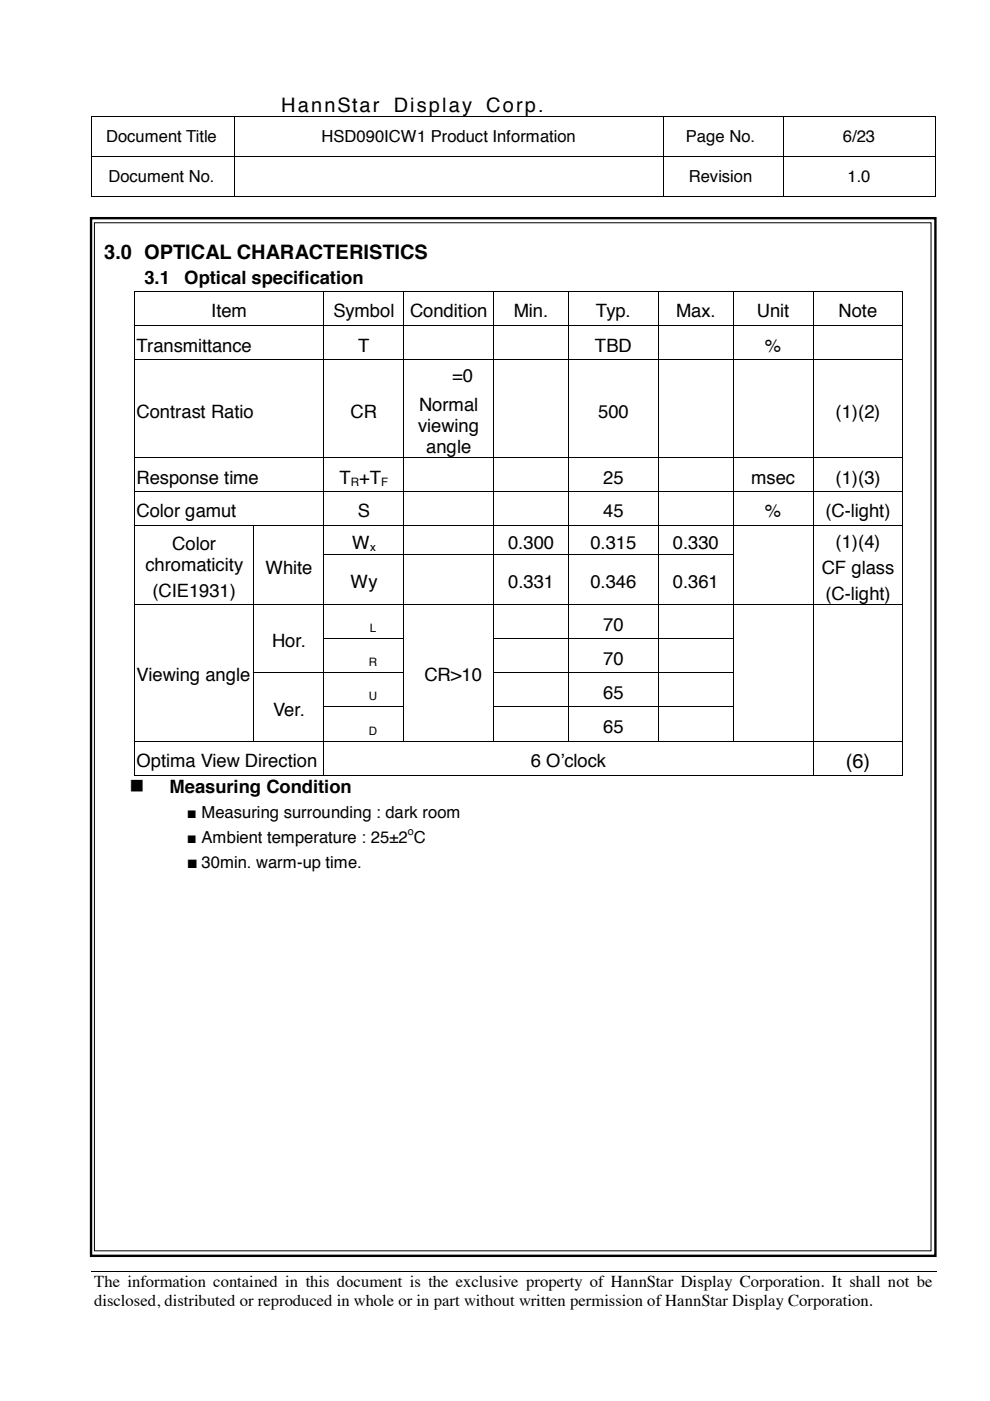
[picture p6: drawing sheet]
<svg xmlns="http://www.w3.org/2000/svg" width="210mm" height="297mm" viewBox="0 0 210 297" stroke-linecap="round" stroke-linejoin="round" font-family="sans-serif">
<defs><g id="words">
<g font-size="4.2">
<text x="59.6" y="23.8">HannStar</text>
<text x="83.5" y="23.8">Display Corp.</text>
<text x="22.1" y="54.8">3.0 OPTICAL CHARACTERISTICS</text>
<text x="179.3" y="162.8">(6)</text>
<text x="27.5" y="168.2">!</text>
</g>
<g font-size="3.9">
<text x="30.6" y="60.1">3.1</text>
<text x="39.1" y="60.1">Optical specification</text>
<text x="44.8" y="67.3">Item</text>
<text x="70.7" y="67.3">Symbol</text>
<text x="87" y="67.3">Condition</text>
<text x="108.9" y="67.3">Min.</text>
<text x="126.4" y="67.3">Typ.</text>
<text x="143.3" y="67.3">Max.</text>
<text x="160.5" y="67.3">Unit</text>
<text x="177.8" y="67.3">Note</text>
<text x="29" y="74.5">Transmittance</text>
<text x="75.9" y="74.5">T</text>
<text x="126.2" y="74.5">TBD</text>
<text x="162.2" y="74.5">%</text>
<text x="95.8" y="81.1">=0</text>
<text x="29" y="88.5">Contrast Ratio</text>
<text x="74.3" y="88.5">CR</text>
<text x="88.9" y="87.1">Normal</text>
<text x="126.8" y="88.5">500</text>
<text x="177.2" y="88.5">(1)(2)</text>
<text x="88.6" y="91.6">viewing</text>
<text x="90.4" y="96">angle</text>
<text x="29" y="102.5">Response time</text>
<text x="72" y="102.5">T +T</text>
<text x="127.9" y="102.5">25</text>
<text x="159.3" y="102.5">msec</text>
<text x="177.2" y="102.5">(1)(3)</text>
<text x="29" y="109.7">Color gamut</text>
<text x="75.9" y="109.7">S</text>
<text x="127.9" y="109.7">45</text>
<text x="162.2" y="109.7">%</text>
<text x="175" y="109.7">(C-light)</text>
<text x="36.5" y="116.6">Color</text>
<text x="74.7" y="116.4">W</text>
<text x="107.7" y="116.4">0.300</text>
<text x="125.2" y="116.4">0.315</text>
<text x="142.7" y="116.4">0.330</text>
<text x="177.2" y="116.2">(1)(4)</text>
<text x="30.8" y="121.1">chromaticity</text>
<text x="56.3" y="121.6">White</text>
<text x="74.3" y="124.7">Wy</text>
<text x="107.7" y="124.7">0.331</text>
<text x="125.2" y="124.7">0.346</text>
<text x="142.7" y="124.7">0.361</text>
<text x="174.2" y="121.7">CF glass</text>
<text x="32.3" y="126.6">(CIE1931)</text>
<text x="175" y="127.2">(C-light)</text>
<text x="57.7" y="137.3">Hor.</text>
<text x="127.9" y="133.7">70</text>
<text x="127.9" y="140.9">70</text>
<text x="29" y="144.5">Viewing angle</text>
<text x="90" y="144.5">CR&gt;10</text>
<text x="127.9" y="148.2">65</text>
<text x="57.9" y="151.7">Ver.</text>
<text x="127.9" y="155.4">65</text>
<text x="29" y="162.6">Optima View Direction</text>
<text x="112.5" y="162.6">6 O’clock</text>
<text x="35.9" y="168.2">Measuring Condition</text>
<text x="39.6" y="184.1">■ 30min. warm-up time.</text>
</g>
<g font-size="3.5">
<text x="22.5" y="30.2">Document Title</text>
<text x="68.2" y="30.2">HSD090ICW1 Product Information</text>
<text x="145.4" y="30.2">Page No.</text>
<text x="178.7" y="30.2">6/23</text>
<text x="23" y="38.7">Document No.</text>
<text x="146" y="38.7">Revision</text>
<text x="179.7" y="38.7">1.0</text>
<text x="39.6" y="173.5">■ Measuring surrounding : dark room</text>
<text x="39.6" y="178.8">■ Ambient temperature : 25±2 C</text>
<text x="20" y="272.9">The information contained in this document is the exclusive property of HannStar Display Corporation. It shall not be</text>
<text x="20" y="277">disclosed, distributed or reproduced in whole or in part without written permission of HannStar Display Corporation.</text>
</g>
<g font-size="2.5">
<text x="74.4" y="103.1">R</text>
<text x="80.8" y="103.1">F</text>
<text x="78.5" y="116.9">x</text>
<text x="78.4" y="134.1">L</text>
<text x="78.2" y="141.3">R</text>
<text x="78.2" y="148.5">U</text>
<text x="78.2" y="155.7">D</text>
</g>
<text font-size="2.3" x="86.4" y="177">o</text>
</g></defs>
<g fill="#000">
<path d="M19.4 24.7h.2v.1h-.2zM19.4 33.1h.2v.2h-.2zM49.5 24.7h.2v.1h-.2zM49.5 33.1h.2v.2h-.2zM59.1 24.7h.1v.1h-.1zM140.5 24.7h.2v.1h-.2zM140.5 33.1h.2v.2h-.2zM165.9 24.7h.2v.1h-.2zM165.9 33.1h.2v.2h-.2zM198.2 24.7h.1v.1h-.1zM198.2 33.1h.1v.2h-.1zM19.4 41.6h.2v.2h-.2z"/>
<path d="M49.5 41.6h.2v.2h-.2zM140.5 41.6h.2v.2h-.2zM165.9 41.6h.2v.2h-.2zM198.2 41.6h.1v.2h-.1zM198.5 269.6v.1z"/>
</g>
<g fill="none" stroke="#000" stroke-width=".21">
<path d="M19.5 24.8v8.3M19.5 33.3v8.3M19.6 24.8h29.9M19.6 33.2h29.9M49.6 24.8v8.3M49.6 33.3v8.3M49.7 24.8h9.4M49.7 33.2h90.8M59.2 24.8h81.3M140.6 24.8v8.3M140.6 33.3v8.3M140.7 24.8h25.2"/>
<path d="M140.7 33.2h25.2M166 24.8v8.3M166 33.3v8.3M166.1 24.8h32.1M166.1 33.2h32.1M198.2 24.8v8.3M198.2 33.3v8.3M19.6 41.7h29.9M49.7 41.7h90.8M140.7 41.7h25.2M166.1 41.7h32.1M19.3 269.6h179.2"/>
</g>
<g fill="#fff">
<path d="M19.3 277.9h179.2z"/>
<path d="M198.5 269.7v8.2z"/>
</g>
<path d="M19.3 46.3h179v220h-179z" fill="none" stroke="#000" stroke-width=".51"/>
<path d="M20 47.2h177.4v218h-177.4z" fill-rule="evenodd" fill="#fff"/>
<g fill="none" stroke="#000" stroke-width=".21">
<path d="M20 47.2h177.4v218h-177.4zM28.4 61.9v7M28.4 69.1v7.1M28.4 76.4v20.5M28.5 61.8h40.1M28.5 69h40.1M28.5 76.3h40.1M68.7 61.9v7M68.7 69.1v7.1M68.7 76.4v20.5M68.7 61.8h16.8M68.7 69h16.8"/>
<path d="M68.7 76.3h16.8M85.6 61.9v7M85.6 69.1v7.1M85.6 76.4v20.5M85.7 61.8h18.9M85.7 69h18.9M85.7 76.3h18.9M104.6 61.9v7M104.6 69.1v7.1M104.6 76.4v20.5M104.7 61.8h15.7M104.7 69h15.7"/>
<path d="M104.7 76.3h15.7M120.5 61.9v7M120.5 69.1v7.1M120.5 76.4v20.5M120.6 61.8h18.9M120.6 69h18.9M120.6 76.3h18.9M139.6 61.9v7M139.6 69.1v7.1M139.6 76.4v20.5M139.7 61.8h15.7M139.7 69h15.7"/>
<path d="M139.7 76.3h15.7M155.4 61.9v7M155.4 69.1v7.1M155.4 76.4v20.5M155.5 61.8h16.8M155.5 69h16.8M155.5 76.3h16.8M172.4 61.9v7M172.4 69.1v7.1M172.4 76.4v20.5M172.5 61.8h18.8M172.5 69h18.8"/>
<path d="M172.5 76.3h18.8M191.4 61.9v7M191.4 69.1v7.1M191.4 76.4v20.5M28.4 97.1v7M28.5 97h40.1M68.7 97.1v7M68.7 97h16.8M85.6 97.1v7M85.7 97h18.9M104.6 97.1v7M104.7 97h15.7"/>
<path d="M120.5 97.1v7M120.6 97h18.9M139.6 97.1v7M139.7 97h15.7M155.4 97.1v7M155.5 97h16.8M172.4 97.1v7M172.5 97h18.8M191.4 97.1v7M28.4 104.3v7.1M28.4 111.5v5.9M28.4 117.6v10.5"/>
<path d="M28.5 104.2h40.1M28.5 111.4h25.3M53.8 111.5v5.9M53.8 117.6v10.5M53.9 111.4h14.7M68.7 104.3v7.1M68.7 111.5v5.9M68.7 117.6v10.5M68.7 104.2h16.8M68.7 111.4h16.8M68.7 117.5h16.8M85.6 104.3v7.1"/>
<path d="M85.6 111.5v5.9M85.6 117.6v10.5M85.7 104.2h18.9M85.7 111.4h18.9M85.7 117.5h18.9M104.6 104.3v7.1M104.6 111.5v5.9M104.6 117.6v10.5M104.7 104.2h15.7M104.7 111.4h15.7M104.7 117.5h15.7M120.5 104.3v7.1"/>
<path d="M120.5 111.5v5.9M120.5 117.6v10.5M120.6 104.2h18.9M120.6 111.4h18.9M120.6 117.5h18.9M139.6 104.3v7.1M139.6 111.5v5.9M139.6 117.6v10.5M139.7 104.2h15.7M139.7 111.4h15.7M139.7 117.5h15.7M155.4 104.3v7.1"/>
<path d="M155.4 111.5v5.9M155.4 117.6v10.5M155.5 104.2h16.8M155.5 111.4h16.8M172.4 104.3v7.1M172.4 111.5v5.9M172.4 117.6v10.5M172.5 104.2h18.8M172.5 111.4h18.8M191.4 104.3v7.1M191.4 111.5v5.9M191.4 117.6v10.5"/>
<path d="M28.4 128.3v7M28.4 135.5v7.1M28.5 128.2h25.3M53.8 128.3v7M53.8 135.5v7.1M53.9 128.2h14.7M68.7 128.3v7M68.7 135.5v7.1M68.7 128.2h16.8M68.7 135.4h16.8M85.6 128.3v7M85.6 135.5v7.1"/>
<path d="M85.7 128.2h18.9M104.6 128.3v7M104.6 135.5v7.1M104.7 128.2h15.7M104.7 135.4h15.7M120.5 128.3v7M120.5 135.5v7.1M120.6 128.2h18.9M120.6 135.4h18.9M139.6 128.3v7M139.6 135.5v7.1M139.7 128.2h15.7"/>
<path d="M139.7 135.4h15.7M155.4 128.3v7M155.4 135.5v7.1M155.5 128.2h16.8M172.4 128.3v7M172.4 135.5v7.1M172.5 128.2h18.8M191.4 128.3v7M191.4 135.5v7.1M28.4 142.7v7.1M28.4 150v7M28.4 157.2v7.1"/>
<path d="M28.5 157.1h25.3M53.8 142.7v7.1M53.8 150v7M53.9 142.6h14.7M53.9 157.1h14.7M68.7 142.7v7.1M68.7 150v7M68.7 157.2v7.1M68.7 142.6h16.8M68.7 149.9h16.8M68.7 157.1h16.8M85.6 142.7v7.1"/>
<path d="M85.6 150v7M85.7 157.1h18.9M104.6 142.7v7.1M104.6 150v7M104.7 142.6h15.7M104.7 149.9h15.7M104.7 157.1h15.7M120.5 142.7v7.1M120.5 150v7M120.6 142.6h18.9M120.6 149.9h18.9M120.6 157.1h18.9"/>
<path d="M139.6 142.7v7.1M139.6 150v7M139.7 142.6h15.7M139.7 149.9h15.7M139.7 157.1h15.7M155.4 142.7v7.1M155.4 150v7M155.5 157.1h16.8M172.4 142.7v7.1M172.4 150v7M172.4 157.2v7.1M172.5 157.1h18.8"/>
<path d="M191.4 142.7v7.1M191.4 150v7M191.4 157.2v7.1M28.5 164.4h40.1M68.7 164.4h103.6M172.5 164.4h18.8"/>
</g>
<g fill="#000">
<path d="M28.4 61.7h.1v.2h-.1zM28.4 68.9h.1v.2h-.1zM28.4 76.2h.1v.2h-.1zM68.6 61.7h.1v.2h-.1zM68.6 68.9h.1v.2h-.1zM68.6 76.2h.1v.2h-.1zM85.5 61.7h.2v.2h-.2zM85.5 68.9h.2v.2h-.2zM85.5 76.2h.2v.2h-.2zM104.6 61.7h.1v.2h-.1zM104.6 68.9h.1v.2h-.1zM104.6 76.2h.1v.2h-.1z"/>
<path d="M120.4 61.7h.2v.2h-.2zM120.4 68.9h.2v.2h-.2zM120.4 76.2h.2v.2h-.2zM139.5 61.7h.2v.2h-.2zM139.5 68.9h.2v.2h-.2zM139.5 76.2h.2v.2h-.2zM155.4 61.7h.1v.2h-.1zM155.4 68.9h.1v.2h-.1zM155.4 76.2h.1v.2h-.1zM172.3 61.7h.2v.2h-.2zM172.3 68.9h.2v.2h-.2zM172.3 76.2h.2v.2h-.2z"/>
<path d="M191.3 61.7h.2v.2h-.2zM191.3 68.9h.2v.2h-.2zM191.3 76.2h.2v.2h-.2zM28.4 96.9h.1v.2h-.1zM68.6 96.9h.1v.2h-.1zM85.5 96.9h.2v.2h-.2zM104.6 96.9h.1v.2h-.1zM120.4 96.9h.2v.2h-.2zM139.5 96.9h.2v.2h-.2zM155.4 96.9h.1v.2h-.1zM172.3 96.9h.2v.2h-.2zM191.3 96.9h.2v.2h-.2z"/>
<path d="M28.4 104.1h.1v.2h-.1zM28.4 111.4h.1v.1h-.1zM28.4 117.4h.1v.2h-.1zM53.8 111.4h.1v.1h-.1zM53.8 117.4h.1v.2h-.1zM68.6 104.1h.1v.2h-.1zM68.6 111.4h.1v.1h-.1zM68.6 117.4h.1v.2h-.1zM85.5 104.1h.2v.2h-.2zM85.5 111.4h.2v.1h-.2zM85.5 117.4h.2v.2h-.2zM104.6 104.1h.1v.2h-.1z"/>
<path d="M104.6 111.4h.1v.1h-.1zM104.6 117.4h.1v.2h-.1zM120.4 104.1h.2v.2h-.2zM120.4 111.4h.2v.1h-.2zM120.4 117.4h.2v.2h-.2zM139.5 104.1h.2v.2h-.2zM139.5 111.4h.2v.1h-.2zM139.5 117.4h.2v.2h-.2zM155.4 104.1h.1v.2h-.1zM155.4 111.4h.1v.1h-.1zM155.4 117.4h.1v.2h-.1zM172.3 104.1h.2v.2h-.2z"/>
<path d="M172.3 111.4h.2v.1h-.2zM172.3 117.4h.2v.2h-.2zM191.3 104.1h.2v.2h-.2zM191.3 111.4h.2v.1h-.2zM191.3 117.4h.2v.2h-.2zM28.4 128.1h.1v.2h-.1zM28.4 135.3h.1v.2h-.1zM53.8 128.1h.1v.2h-.1zM53.8 135.3h.1v.2h-.1zM68.6 128.1h.1v.2h-.1zM68.6 135.3h.1v.2h-.1zM85.5 128.1h.2v.2h-.2z"/>
<path d="M85.5 135.3h.2v.2h-.2zM104.6 128.1h.1v.2h-.1zM104.6 135.3h.1v.2h-.1zM120.4 128.1h.2v.2h-.2zM120.4 135.3h.2v.2h-.2zM139.5 128.1h.2v.2h-.2zM139.5 135.3h.2v.2h-.2zM155.4 128.1h.1v.2h-.1zM155.4 135.3h.1v.2h-.1zM172.3 128.1h.2v.2h-.2zM172.3 135.3h.2v.2h-.2zM191.3 128.1h.2v.2h-.2z"/>
<path d="M191.3 135.3h.2v.2h-.2zM28.4 142.6h.1v.1h-.1zM28.4 149.8h.1v.2h-.1zM28.4 157h.1v.2h-.1zM53.8 142.6h.1v.1h-.1zM53.8 149.8h.1v.2h-.1zM53.8 157h.1v.2h-.1zM68.6 142.6h.1v.1h-.1zM68.6 149.8h.1v.2h-.1zM68.6 157h.1v.2h-.1zM85.5 142.6h.2v.1h-.2zM85.5 149.8h.2v.2h-.2z"/>
<path d="M85.5 157h.2v.2h-.2zM104.6 142.6h.1v.1h-.1zM104.6 149.8h.1v.2h-.1zM104.6 157h.1v.2h-.1zM120.4 142.6h.2v.1h-.2zM120.4 149.8h.2v.2h-.2zM120.4 157h.2v.2h-.2zM139.5 142.6h.2v.1h-.2zM139.5 149.8h.2v.2h-.2zM139.5 157h.2v.2h-.2zM155.4 142.6h.1v.1h-.1zM155.4 149.8h.1v.2h-.1z"/>
<path d="M155.4 157h.1v.2h-.1zM172.3 142.6h.2v.1h-.2zM172.3 149.8h.2v.2h-.2zM172.3 157h.2v.2h-.2zM191.3 142.6h.2v.1h-.2zM191.3 149.8h.2v.2h-.2zM191.3 157h.2v.2h-.2zM28.4 164.3h.1v.2h-.1zM68.6 164.3h.1v.2h-.1zM172.3 164.3h.2v.2h-.2zM191.3 164.3h.2v.2h-.2z"/>
</g>
<use href="#words"/>
</svg>
